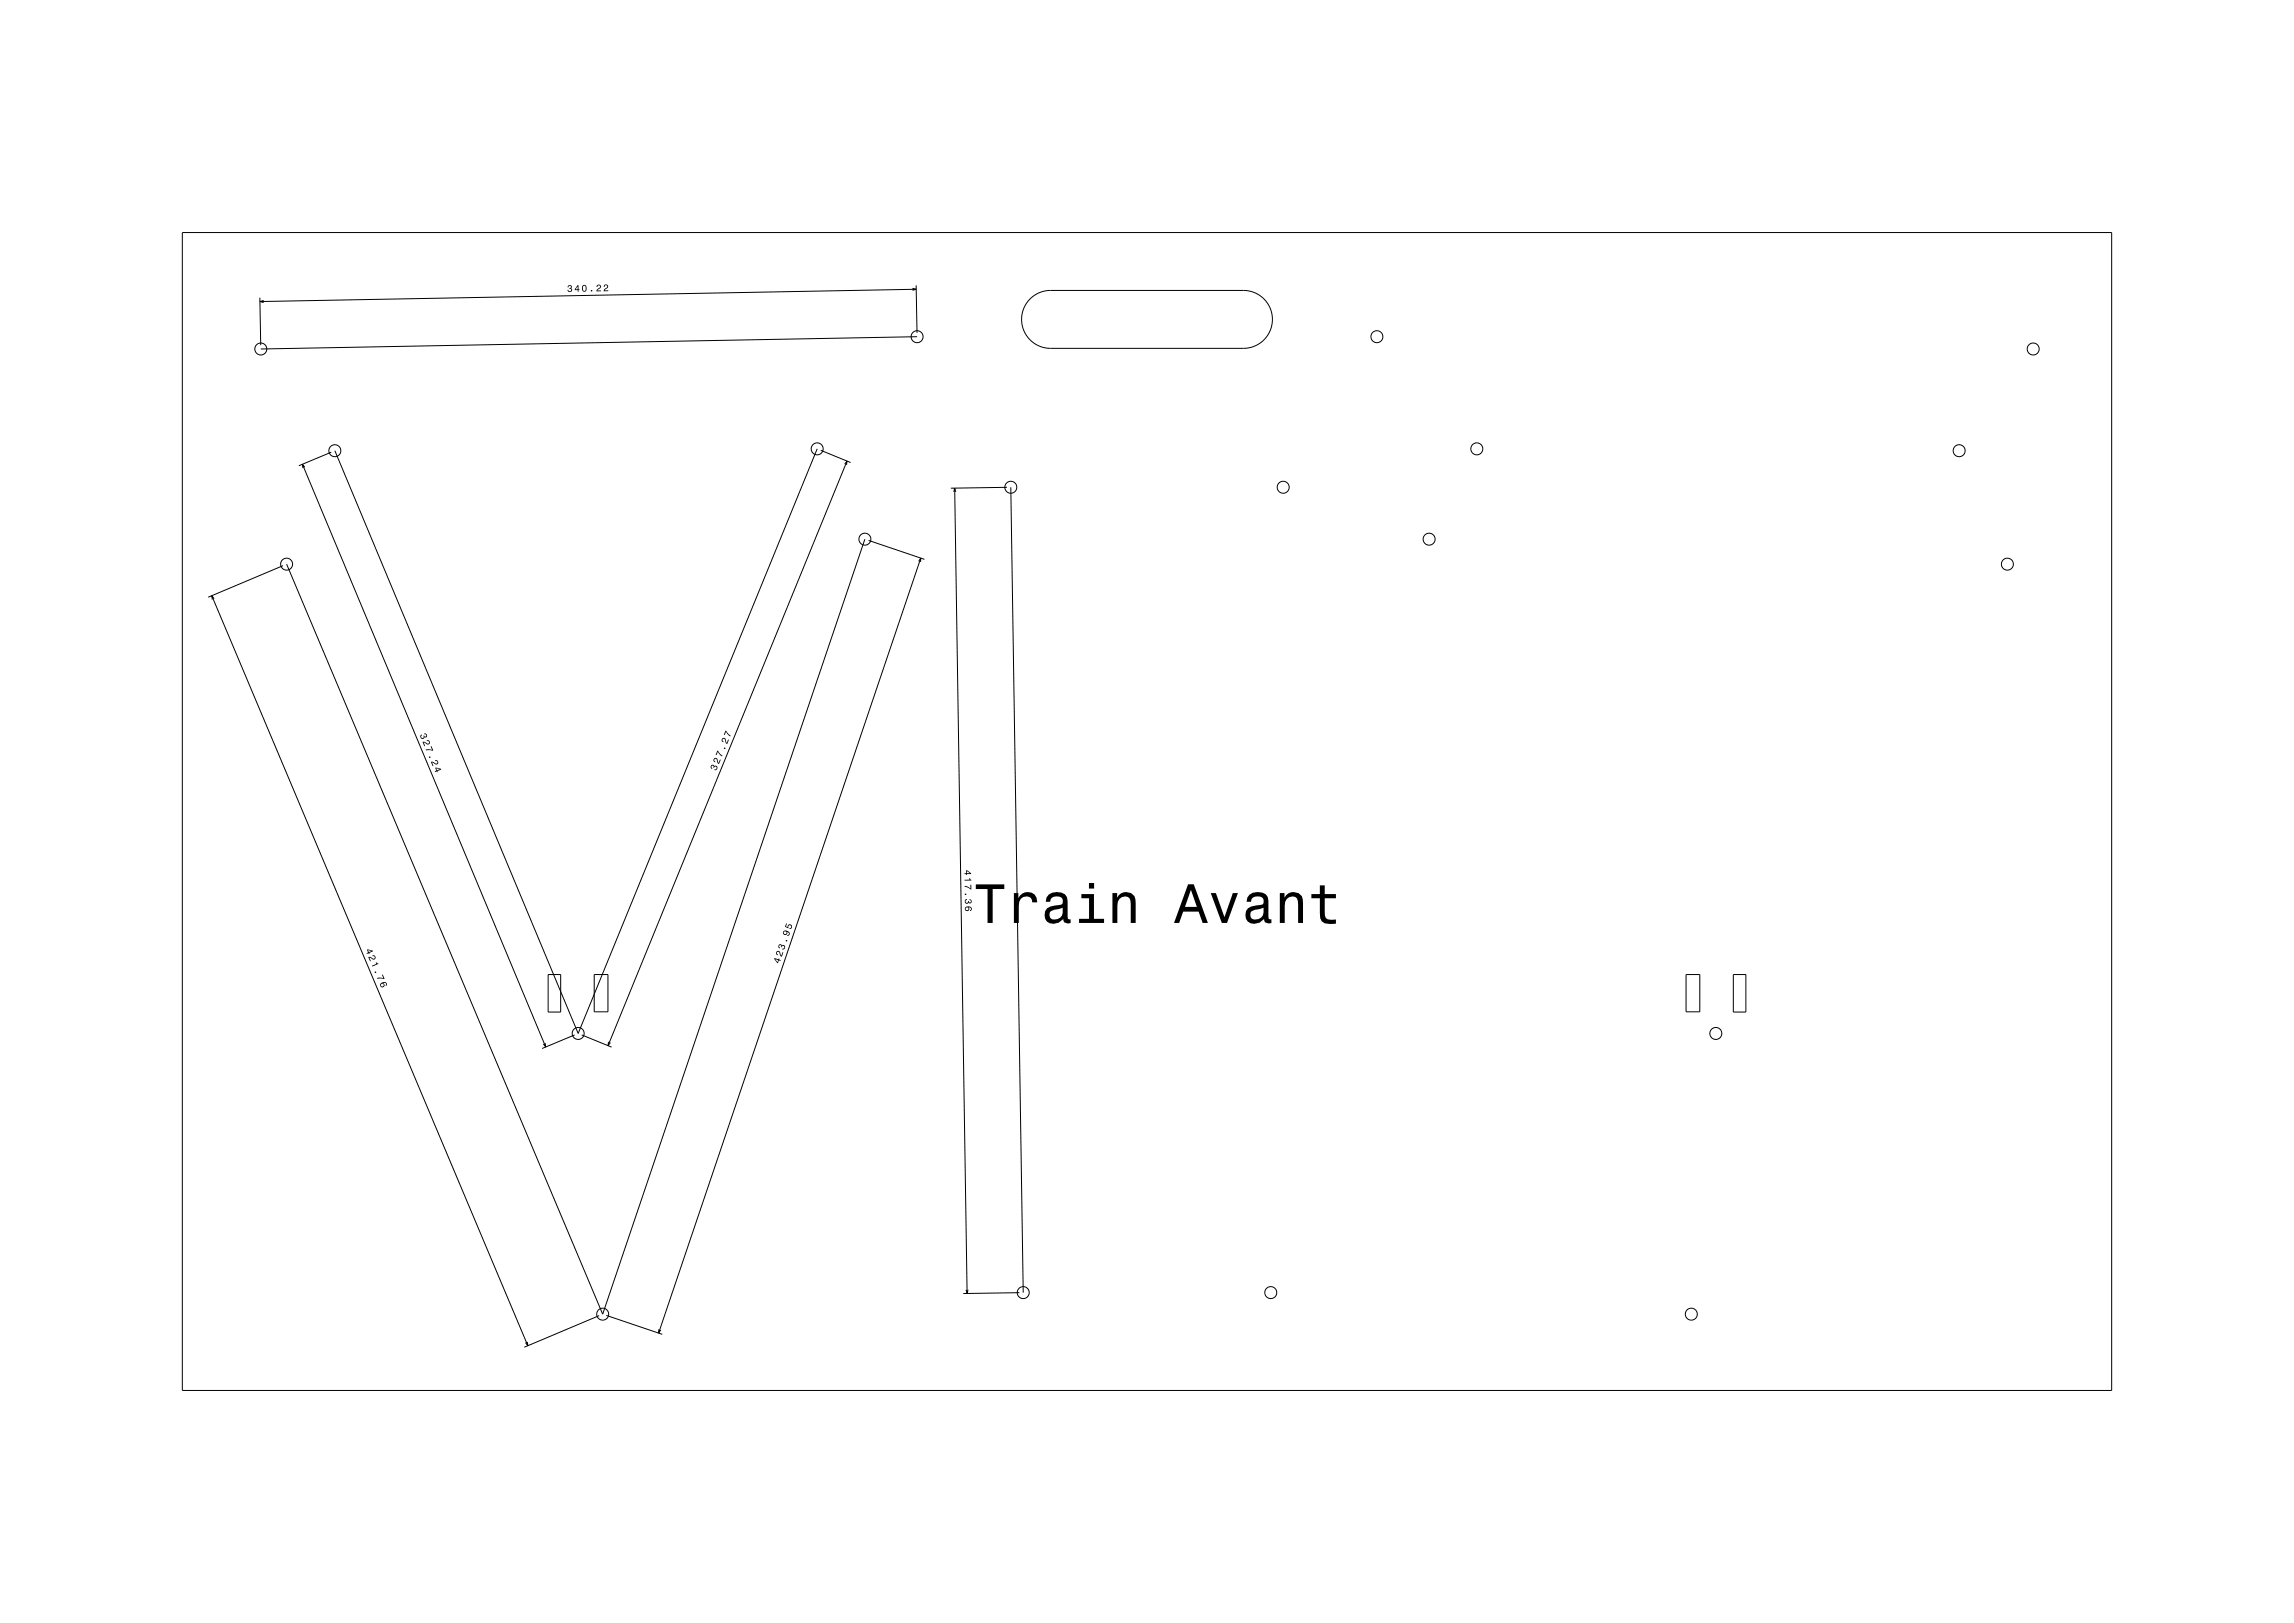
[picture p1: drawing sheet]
<svg xmlns="http://www.w3.org/2000/svg" width="1189mm" height="841mm" viewBox="0 0 1189 841" stroke-linecap="round" stroke-linejoin="round" font-family="sans-serif">
<g fill="none" stroke="#000" stroke-width=".52">
<path d="M94 121h1001v600h-1001zM135 154v25M137 156h-2l2 1M473 149l2 1h-2M475 148v24M475 150l-340 6M534 155l4-3 6-1h102l5 1 5 4 3 5v6l-1 5-3 4-4 3-5 1h-103h-4l-4-3-3-3-2-3v-5v-4l1-4zM475 174l-340 7M172 234l-17 7M424 233l-124 303-126-302M425 233l16 7M439 239l-124 303"/>
<path d="M157 241l126 302M158 242l-1-1v2M438 241l1-2v2M495 253l6 417M495 255v-2l-1 2M522 253h-29M524 252l6 418M448 279l-136 402-163-389M147 293l-39 16M450 280l29 10M476 291l1-2v2M477 289l-136 402"/>
<path d="M110 309l164 388M111 310l-1-1v2M284 505h7v19h-7zM308 505h7v19h-7zM874 505h7v19h-7zM898 505h7v19h-7zM298 536l-17 7M302 536l15 7M315 540v2l1-2M283 541v2l-1-2M502 668l-1 2v-2M528 670h-29"/>
<path d="M273 695l1 2-2-1M311 682l-39 16M314 682l29 9M341 689v2l1-2"/>
<circle cx="475" cy="174" r="3"/>
<circle cx="714" cy="174" r="3"/>
<circle cx="135" cy="181" r="3"/>
<circle cx="1054" cy="181" r="3"/>
<circle cx="174" cy="234" r="3"/>
<circle cx="424" cy="233" r="3"/>
<circle cx="765" cy="233" r="3"/>
<circle cx="1015" cy="234" r="3"/>
<circle cx="524" cy="252" r="3"/>
<circle cx="665" cy="252" r="3"/>
<circle cx="448" cy="279" r="3"/>
<circle cx="741" cy="279" r="3"/>
<circle cx="149" cy="292" r="3"/>
<circle cx="1040" cy="292" r="3"/>
<circle cx="300" cy="536" r="3"/>
<circle cx="889" cy="536" r="3"/>
<circle cx="530" cy="670" r="3"/>
<circle cx="659" cy="670" r="3"/>
<circle cx="312" cy="681" r="3"/>
<circle cx="877" cy="681" r="3"/>
</g>
<g fill="#000">
<path d="M294 148v1h1a.6 .6 0 0 1 0-1 .6 .6 0 0 1 1 0 .6 .6 0 0 1 0 1l-1 1a.7 .7 0 0 1 1 0 .7 .7 0 0 1-1 1 .7 .7 0 0 1 0-1h-1a1.1 1.1 0 0 0 2 1 1.1 1.1 0 0 0 0-2 1 1 0 0 0 0-1 1 1 0 0 0-2 0zM299 148l-1 2h1v1h1v-1v-2zM299 148v2h-1zM302 148v2v1a1.6 1.6 0 0 0 2-2 1.6 1.6 0 0 0-2-1zM302 148a1.3 1.3 0 0 1 2 1 1.3 1.3 0 0 1-1 2zM306 150v1h1v-1zM309 148v1h1a.8 .8 0 0 1 0-1 .8 .8 0 0 1 1 1 .8 .8 0 0 1-1 0l-1 2h3h-2v-1a1.3 1.3 0 0 0 1-1 1.3 1.3 0 0 0-1-1zM313 148v1a.8 .8 0 0 1 1-1 .8 .8 0 0 1 1 1 .8 .8 0 0 1-1 0l-1 2h2v-1h-2h1a1.3 1.3 0 0 0 1-1 1.3 1.3 0 0 0-1-2z" fill-rule="evenodd"/>
<path d="M218 381a1.2 1.2 0 0 0 0 2 1.2 1.2 0 0 0 2-1 1 1 0 0 0 1-1 1 1 0 0 0-1-1v1a.6 .6 0 0 1 1 0 .7 .7 0 0 1-1 1l-1-1a.7 .7 0 0 1 0 1 .7 .7 0 0 1-1 0 .7 .7 0 0 1 1-1zM219 384l1 3v-2a1.3 1.3 0 0 0 2 1 1.3 1.3 0 0 0 0-2h-1a.8 .8 0 0 1 1 1 .8 .8 0 0 1 0 1 .8 .8 0 0 1-1-1zM221 388v1h4l-1-2h-1l1 2zM222 392l1 1v-1zM223 395l1 2h1l-1-2a1.3 1.3 0 0 0 2 1 1.3 1.3 0 0 0 1-2h-1a.8 .8 0 0 1 1 1 .8 .8 0 0 1-1 1 .8 .8 0 0 1-1-1zM226 398v1l-1 1h1h1l2-1zM226 398l2 1h-1z" fill-rule="evenodd"/>
<path d="M369 397l-1 1h1a.6 .6 0 0 1 0-1 .6 .6 0 0 1 1 0v1a.7 .7 0 0 1 1-1 .7 .7 0 0 1 0 1 .7 .7 0 0 1-1 1 1.1 1.1 0 0 0 2-1 1.1 1.1 0 0 0-2-1v-1zM370 393v1l1 1a.8 .8 0 0 1-1-1 .8 .8 0 0 1 1-1 .8 .8 0 0 1 1 1l1 2 1-2h-1l-1 1a1.4 1.4 0 0 0 0-2 1.4 1.4 0 0 0-2 0zM372 389l-1 2 1-1 2 2zM375 387v1h1zM374 383v1l1 1v-1a.8 .8 0 0 1 0-1 .8 .8 0 0 1 1 0 .8 .8 0 0 1 0 1l1 2 1-3h-1v2h-1a1.4 1.4 0 0 0 0-2 1.4 1.4 0 0 0-2 0zM376 379l-1 2h1v-2l3 3v-1z" fill-rule="evenodd"/>
<path d="M501 451v1l-1 1h1h2zM501 451l2 1h-2zM500 456h3v-1l-1 1zM500 459v1l3 1v-3v2zM500 463v1h1v-1zM500 466a1.2 1.2 0 0 0 0 2 1.2 1.2 0 0 0 2 0 1.1 1.1 0 0 0 2-1 1.1 1.1 0 0 0-2-1 .7 .7 0 0 1 1 1 .6 .6 0 0 1 0 1 .7 .7 0 0 1-1-1 .7 .7 0 0 1-1 1 .7 .7 0 0 1-1-1 .7 .7 0 0 1 1-1zM500 470a1.2 1.2 0 0 0 0 2 1.2 1.2 0 0 0 2 0 1.2 1.2 0 0 0 0-2l1 1v1a1.3 1.3 0 0 0 1-2 1.3 1.3 0 0 0-2 0zM500 471a1 1 0 0 1 2 0 1 1 0 0 1-2 0z" fill-rule="evenodd"/>
<path d="M506 458v3h6v17h3v-17h6v-3zM526 463v15h2v-9a4 4 0 0 1 2-4 4 4 0 0 1 5 1v2h3a5 5 0 0 0-4-6 5 5 0 0 0-6 3v-2zM544 464l-2 1v2h2a3 3 0 0 1 3-3 3 3 0 0 1 4 3l-1 2h-1a6 6 0 0 0-8 5 4 4 0 0 0 5 5l3-1 2-2 1 2h3v-2h-2v-9a6 6 0 0 0-9-3zM545 472l6-2a4 4 0 0 1-1 5 4 4 0 0 1-5 1 3 3 0 0 1 0-4zM560 463v2h4v11h-5v2h13v-2h-5v-13zM564 458v2h3v-2zM577 463v15h2v-9a4 4 0 0 1 2-4 4 4 0 0 1 5 1v3v9h3v-10a5 5 0 0 0-4-6 5 5 0 0 0-6 3v-2zM616 458l-7 20h2l2-6h8l2 6h3l-7-20zM617 461l3 9h-6zM628 463l5 15h3l6-15h-3l-4 12-5-12zM648 464l-1 1-1 2h2a3 3 0 0 1 4-3 3 3 0 0 1 3 3l-1 2h-1a6 6 0 0 0-7 5 4 4 0 0 0 4 5l3-1 2-2 1 2h3v-2h-1l-1-9a6 6 0 0 0-9-3zM649 472l6-2a4 4 0 0 1-1 5 4 4 0 0 1-5 1 3 3 0 0 1 0-4zM663 463v15h3v-9a4 4 0 0 1 2-4 4 4 0 0 1 4 1l1 3v9h2v-10a5 5 0 0 0-3-6 5 5 0 0 0-6 3v-2zM684 459v4h-4v2h4v11l1 1 2 1 5 1v-3h-4h-1v-3v-8h5v-2h-5v-4z" fill-rule="evenodd"/>
<path d="M190 492l1 2h-1h2h-1l2-1zM191 492l2 1h-2zM191 496l1 2-1-2h1a1.3 1.3 0 0 0 2 1 1.3 1.3 0 0 0 0-2l-1 1a.8 .8 0 0 1 1 0 .8 .8 0 0 1 0 1 .8 .8 0 0 1-1-1zM193 500v1l3-2h-1zM194 504h1v-1zM195 507h1h3l-1-2 1 2zM197 509a1.2 1.2 0 0 0 0 2 1.2 1.2 0 0 0 2 0 1.2 1.2 0 0 0 0-2h1v2a1.3 1.3 0 0 0 0-2 1.3 1.3 0 0 0-2 0zM197 510a1 1 0 0 1 2 0 1 1 0 0 1-2 0z" fill-rule="evenodd"/>
<path d="M401 496l2 3 1-1h1l-1-1h-1zM402 497l1 1v1zM403 493l-1 1 1 1a.8 .8 0 0 1 0-1 .8 .8 0 0 1 1-1 .8 .8 0 0 1 0 1l1 2 1-2v-1l-1 2a1.4 1.4 0 0 0-1-2 1.4 1.4 0 0 0-1 0zM404 490l-1 1h1a.6 .6 0 0 1 0-1 .6 .6 0 0 1 1 0v1a.7 .7 0 0 1 1-1 .7 .7 0 0 1 1 1 .7 .7 0 0 1-1 1h-1a1.1 1.1 0 0 0 2-1 1.1 1.1 0 0 0-2-1v-1zM407 487v1h1v-1zM406 482a1.2 1.2 0 0 0 0 2 1.2 1.2 0 0 0 1 0 1.2 1.2 0 0 0 1-1 1 1 0 0 1 1 1 1 1 0 0 1-1 1 1.3 1.3 0 0 0 1-2 1.3 1.3 0 0 0-1-1zM406 483a1 1 0 0 1 2 0 1 1 0 0 1-2 0zM407 478v2l2 1a1 1 0 0 1 0-1 1 1 0 0 1 1 0l-1 1a1.2 1.2 0 0 0 2-1 1.2 1.2 0 0 0-2-1 1.2 1.2 0 0 0-1 1h-1z" fill-rule="evenodd"/>
</g>
</svg>
